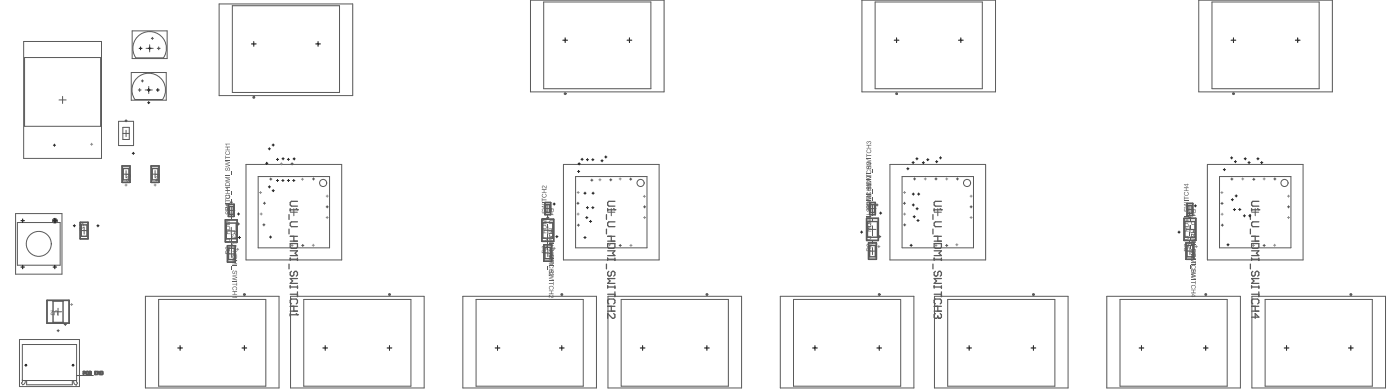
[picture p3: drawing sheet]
<svg xmlns="http://www.w3.org/2000/svg" width="653mm" height="182mm" viewBox="0 0 653 182" stroke-linecap="round" stroke-linejoin="round" font-family="sans-serif">
<g fill="none" stroke="#5a5a5a" stroke-width=".47">
<path d="M11 19h36v55h-36zM62 14h16v13h-16zM102 2h62v43h-62zM108 3h50v40h-50zM247 0h63v43h-63zM253 1h50v40h-50zM402 0h62v43h-62zM408 1h50v40h-50zM559 0h62v43h-62zM565 1h50v40h-50zM11 27h36v32h-36zM61 34h16v13h-16z"/>
<path d="M63 27h13M68 23h3M70 21v3M28 47h3M29 45v3M55 57h7v11h-7zM57 59h3v6h-3zM63 46h13M68 42h3M69 40v4M57 62h3M59 61v3"/>
<path d="M59 79v4M72 79v4M115 77h44v44h-44zM263 77h44v44h-44zM415 77h44v44h-44zM563 77h44v44h-44zM7 99h22v29h-22zM57 81h3M71 81h3M106 98h3M108 96v4M120 82h34v33h-34z"/>
<path d="M135 99h4M137 97v4M254 97h3M255 96v3M268 82h34v33h-34zM283 99h4M285 97v4M405 97h3M407 96v3M421 82h33v33h-33zM436 99h3M437 97v4"/>
<path d="M553 98h3M555 96v3M569 82h33v33h-33zM583 99h4M585 97v4M8 104h20v20h-20zM38 107h3M39 106v3M106 108h3M106 118h4M108 106v3M108 117v3"/>
<path d="M254 107h3M254 118h3M255 106v3M255 116v4M405 117h3M405 107h3M407 105v4M407 115v4M553 117h3M553 107h3M555 105v4M555 115v4"/>
<path d="M68 138h62v43h-62zM74 139h50v41h-50zM135 138h63v43h-63zM142 139h50v41h-50zM216 138h62v43h-62zM222 139h50v41h-50zM283 138h63v43h-63zM290 139h50v41h-50zM364 138h62v43h-62zM370 139h50v41h-50zM436 138h62v43h-62zM442 139h50v41h-50z"/>
<path d="M516 138h62v43h-62zM522 139h50v41h-50zM584 138h62v43h-62zM590 139h50v41h-50zM9 158h28v22h-28zM25 145h4M27 144v3M10 178l1 1M10 160h26v17h-26zM12 177v2h22v-2M36 175h8M36 178v1"/>
</g>
<g fill="none" stroke="#5a5a5a" stroke-width=".67">
<path d="M57 77h4v8h-4zM57 78h3v6h-3zM70 77h4v8h-4zM71 78h3v6h-3zM106 95h3v6h-3zM107 96h2v4h-2zM254 94h3v6h-3zM254 95h2v4h-2zM405 94h3v6h-3zM406 95h2v4h-2zM553 95h3v5h-3zM554 96h2v3h-2z"/>
<path d="M37 104h4v7h-4zM38 105h3v5h-3zM105 102h6v11h-6zM105 104h5v7h-5zM106 114h4v8h-4zM107 116h2v5h-2zM253 102h5v10h-5zM253 104h5v7h-5zM254 114h3v8h-3zM254 115h3v6h-3zM404 102h5v10h-5zM404 103h5v8h-5z"/>
<path d="M405 113h4v8h-4zM405 114h3v6h-3zM552 102h5v10h-5zM552 103h5v8h-5zM553 113h4v8h-4zM553 114h3v6h-3zM22 140h10v11h-10zM25 140h4v10h-4z"/>
</g>
<path d="M39 174h1v-1h-1v1M41 173h-1v1h1M42 173v1" fill="none" stroke="#5a5a5a" stroke-width=".85"/>
<circle cx="42" cy="174" r=".4" fill="#5a5a5a"/>
<path d="M42 173v1M44 174h1M45 173h-1v1h1M47 173v1l-1-1v1M47 173h1v1h-1z" fill="none" stroke="#5a5a5a" stroke-width=".85"/>
<g fill="none" stroke="#5a5a5a" stroke-width=".67">
<path d="M57 77h4v8h-4zM70 77h4v8h-4zM106 95h3v6h-3zM254 94h3v6h-3zM405 94h3v6h-3zM553 95h3v5h-3zM37 104h4v7h-4zM105 102h6v11h-6zM106 114h4v8h-4zM253 102h5v10h-5zM254 114h3v8h-3zM404 102h5v10h-5z"/>
<path d="M405 113h4v8h-4zM552 102h5v10h-5zM553 113h4v8h-4zM22 140h10v11h-10z"/>
<circle cx="118" cy="45" r=".3"/>
<circle cx="263" cy="44" r=".3"/>
<circle cx="418" cy="44" r=".3"/>
<circle cx="575" cy="44" r=".3"/>
<circle cx="114" cy="137" r=".3"/>
<circle cx="182" cy="137" r=".3"/>
<circle cx="262" cy="137" r=".3"/>
<circle cx="330" cy="137" r=".3"/>
<circle cx="410" cy="137" r=".3"/>
<circle cx="482" cy="137" r=".3"/>
<circle cx="562" cy="137" r=".3"/>
<circle cx="630" cy="137" r=".3"/>
</g>
<g fill="none" stroke="#5a5a5a" stroke-width=".47">
<path d="M76 27a8 8 0 0 0-6-12 8 8 0 0 0-7 12M76 46a8 8 0 0 0-7-12 8 8 0 0 0-6 12M10 177v1M12 177v1l-1 1M34 177l1 2h1M36 177v1"/>
<circle cx="151" cy="85" r="1.7"/>
<circle cx="299" cy="85" r="1.7"/>
<circle cx="451" cy="85" r="1.7"/>
<circle cx="599" cy="85" r="1.7"/>
<circle cx="18" cy="114" r="6"/>
</g>
<circle cx="26" cy="103" r=".7" fill="none" stroke="#5a5a5a" stroke-width="1.3"/>
<g fill="#5a5a5a">
<path d="M256 110v-1v1h1h1l-1-1 1 1-2 1z"/>
<path d="M255 111l1 2z"/>
<path d="M256 113h2h-2v1h2h-2z"/>
<path d="M255 115l1 1z"/>
<path d="M256 117h2h-1v1h1h-2h1v-1z"/>
<path d="M256 121h2l-2 1 2 1h-2h2l-2-1 2-1z"/>
<path d="M60 81v2l1-2zM59 81h2v2h-1v-1l-1 1 1-1v-1z"/>
<path d="M59 84l1-1 1 1-1 1 1-1-1-1v1l-1 1zM59 84a.5 .5 0 0 0 1 0 .5 .5 0 0 0-1 0z"/>
<path d="M73 81l1 2v-2zM72 81h2v2l-1-1-1 1 1-1z"/>
<path d="M73 83v1h1zM73 83l1 1h-2z"/>
<path d="M257 108l1 1v-1zM256 107h2v2l-1-1-1 1 1-1z"/>
<path d="M256 119v1h2v-1zM256 119h2v1h-2z"/>
</g>
<path d="M256 124h2" fill="none" stroke="#5a5a5a" stroke-width=".47"/>
<g fill="#5a5a5a">
<path d="M255 124l1 2z"/>
<path d="M256 126h1l-1 1 1-1 1 1h-1l1-1h-1v1h-1z"/>
<path d="M256 128h2h-2l2 1-2 1h2h-2l2-1z"/>
</g>
<path d="M256 131h2" fill="none" stroke="#5a5a5a" stroke-width=".47"/>
<g fill="#5a5a5a">
<path d="M256 132h2v-1v2v-1z"/>
<path d="M256 134l2-1v1l-1 1 1-1h-2v1z"/>
<path d="M256 135h2l-1 1v1h1h-2h1v-1z"/>
<path d="M256 137l2 1v-1v1l-1 1-1-1v1z"/>
<path d="M253 115h1l1 1v-2v2l-2-1v1z"/>
<path d="M255 113v1z"/>
<path d="M253 111h2v1h-2h2l-1-1z"/>
<path d="M255 109v2z"/>
<path d="M253 107h2h-1v1l1 1h-2l1-1v-1z"/>
<path d="M253 102h2l-2 1h2l-2 1h2h-2l1-1z"/>
<path d="M253 117v1h1v-1zM253 116l1 1 1-1-1 1 1 1h-2z"/>
<path d="M253 105v1h2l-1-1zM253 105h1l1 2h-2z"/>
</g>
<path d="M253 102h2" fill="none" stroke="#5a5a5a" stroke-width=".47"/>
<g fill="#5a5a5a">
<path d="M255 100v1z"/>
<path d="M253 98v1l1-1 1 1-1 1 1-1-1-1-1 1z"/>
<path d="M253 95h2l-2 1 2 1-2 1 1-1-1-1h1z"/>
</g>
<path d="M253 94h2" fill="none" stroke="#5a5a5a" stroke-width=".47"/>
<g fill="#5a5a5a">
<path d="M253 92v1h2h-2v1z"/>
<path d="M253 91v-1v2h1l1-1-1-1 1 2h-2z"/>
<path d="M253 88h2h-1v2h1h-2h1v-2z"/>
<path d="M253 87v-1l2 1v-1v2l-2-1v1z"/>
<path d="M256 100h2v-1v1z"/>
<path d="M255 101l1 1z"/>
<path d="M256 103h2h-2v1h2h-2z"/>
<path d="M255 105l1 1z"/>
<path d="M256 106h2l-1 1v1h1h-2h1v-1z"/>
<path d="M256 111h2l-2 1 2 1h-2h2l-2-1 2-1z"/>
<path d="M257 98l1 1v-1zM256 97h2v2l-1-1-1 1 1-1z"/>
<path d="M256 109v1h2v-1zM256 109h2v1h-2z"/>
</g>
<path d="M256 113h2" fill="none" stroke="#5a5a5a" stroke-width=".47"/>
<g fill="#5a5a5a">
<path d="M255 114l1 1z"/>
<path d="M256 116h1l-1 1 1-1 1 1h-1l1-1h-1v1h-1z"/>
<path d="M256 118l2-1-2 1 2 1-2 1h2h-2l2-1z"/>
</g>
<path d="M256 121h2" fill="none" stroke="#5a5a5a" stroke-width=".47"/>
<g fill="#5a5a5a">
<path d="M256 122h2v-1v2v-1z"/>
<path d="M256 123h2v1l-1 1 1-1-2-1v2z"/>
<path d="M256 125h2l-1 1v1h1h-2h1v-1z"/>
<path d="M256 127l2 1v-1v1l-1 1-1-1v1z"/>
<path d="M552 114h1l1 1v-1v1l-1-1-1 1z"/>
<path d="M554 112l1 2z"/>
<path d="M552 110h2v1l-2 1 2-1v-1z"/>
<path d="M554 108l1 2z"/>
<path d="M552 106h2h-1v2h1h-2h1v-2z"/>
<path d="M552 101h2l-2 1h2l-2 1h2h-2l2-1z"/>
<path d="M552 116v1h1v-1zM552 115l1 1 1-1-1 1v1h1h-2z"/>
<path d="M552 105h2v-1zM552 104h2v2h-2z"/>
</g>
<path d="M552 101h2" fill="none" stroke="#5a5a5a" stroke-width=".47"/>
<g fill="#5a5a5a">
<path d="M554 99l1 1z"/>
<path d="M552 97h1l-1 1h1v-1h1v1l-1 1 1-1-1-1v1l-1 1z"/>
<path d="M552 94l2 1h-2l2 1-2 1 2-1h-2l2-1z"/>
</g>
<path d="M552 94h2" fill="none" stroke="#5a5a5a" stroke-width=".47"/>
<g fill="#5a5a5a">
<path d="M552 91v1h2h-2v1z"/>
<path d="M552 90l1-1-1 1 1 1 1-1v-1v2h-2z"/>
<path d="M552 87h2l-1 1v1h1h-2h1v-1z"/>
<path d="M404 114h1l1 1v-1v1l-1-1-1 1z"/>
<path d="M406 112l1 2z"/>
<path d="M404 110h2v1l-2 1 2-1v-1z"/>
<path d="M406 108l1 2z"/>
<path d="M404 106h2h-1v2h1h-2h1v-2z"/>
<path d="M404 101h2l-2 1h2l-2 1h2h-2l2-1z"/>
<path d="M552 86l1 1v-1zM552 86h2l-1 1z"/>
<path d="M404 116v1h1v-1zM404 115l1 1 1-1-1 1v1h1h-2z"/>
<path d="M404 105h2v-1zM404 104h2v2h-2z"/>
</g>
<path d="M404 101h2" fill="none" stroke="#5a5a5a" stroke-width=".47"/>
<g fill="#5a5a5a">
<path d="M406 99l1 1z"/>
<path d="M404 97h1l-1 1h1v-1h1v1l-1 1 1-1-1-1v1l-1 1z"/>
<path d="M404 94l2 1h-2l2 1-2 1 2-1h-2l2-1z"/>
</g>
<path d="M404 94h2" fill="none" stroke="#5a5a5a" stroke-width=".47"/>
<g fill="#5a5a5a">
<path d="M404 91v1h2h-2v1z"/>
<path d="M404 90l1-1-1 1 1 1 1-1v-1v2h-2z"/>
<path d="M404 87h2l-1 1v1h1h-2h1v-1z"/>
<path d="M404 86h2v1v-1h-1h-1l1 1z"/>
<path d="M105 115h1l1 1v-1v1l-1-1-1 1z"/>
<path d="M108 113v2z"/>
<path d="M105 111h2v2h-2l2-1z"/>
<path d="M108 109v2z"/>
<path d="M105 107h2l-1 1v1h1h-2h1v-1z"/>
<path d="M105 103h2h-2l2 1-2 1h2h-2l2-1z"/>
<path d="M105 117v1h1v-1zM105 117h1l1-1-1 1 1 1h-2z"/>
<path d="M105 106v1h2v-1zM105 106l2-1v2h-2z"/>
</g>
<path d="M105 102h2" fill="none" stroke="#5a5a5a" stroke-width=".47"/>
<g fill="#5a5a5a">
<path d="M108 100v2z"/>
<path d="M105 99l1-1v2v-1l1-1v2v-1l-1 1h-1z"/>
<path d="M105 95l2 1-2 1 2 1h-2l2-1h-2l2-1z"/>
</g>
<path d="M105 95h2" fill="none" stroke="#5a5a5a" stroke-width=".47"/>
<g fill="#5a5a5a">
<path d="M105 93l2 1h-2z"/>
<path d="M105 91h1l-1 1h2v-1v1h-2z"/>
<path d="M105 89h2h-1v1h1h-2h1v-1z"/>
<path d="M105 87l2 1h-1z"/>
<path d="M555 109h1v1v-1l1 1v-1v1h-1z"/>
<path d="M555 110v2z"/>
<path d="M555 113l2-1-2 1 1 1h1h-1z"/>
<path d="M555 114v2z"/>
<path d="M555 116h2h-1v2h1h-2h1v-2z"/>
<path d="M555 120h2l-1 1 1 1h-2h2h-2l2-1z"/>
<path d="M556 107l1 1v-1zM555 107h2v1h-1l-1 1 1-1z"/>
<path d="M555 119l1 1 1-1zM555 118h2v2h-1z"/>
</g>
<path d="M555 123h2" fill="none" stroke="#5a5a5a" stroke-width=".47"/>
<g fill="#5a5a5a">
<path d="M555 123v2z"/>
<path d="M555 125h1v2l1-2v2v-1l-1 1z"/>
<path d="M555 128l2-1-1 1h1l-1 1 1 1-2-1h2z"/>
</g>
<path d="M555 130h2" fill="none" stroke="#5a5a5a" stroke-width=".47"/>
<g fill="#5a5a5a">
<path d="M555 131h2v2v-1z"/>
<path d="M555 133h2v1v1v-2h-1v2z"/>
<path d="M555 135h2h-1v1l1 1h-2l1-1v-1z"/>
<path d="M404 104l2-1v1v1v-1h-1h-1v1z"/>
<path d="M406 102l1 1z"/>
<path d="M404 100h2v1h-2h2v-1z"/>
<path d="M406 98l1 2z"/>
<path d="M404 96h2h-1v1l1 1h-2l1-1v-1z"/>
<path d="M404 91h2l-2 1h2l-2 1h2h-2l2-1z"/>
<path d="M556 137v1h1zM556 137l1 1h-2h1z"/>
<path d="M404 106v1h1v-1zM404 105l1 1 1-1-1 1v1h1h-2z"/>
<path d="M404 94v1h2v-1zM404 94h2v2h-2z"/>
</g>
<path d="M404 91h2" fill="none" stroke="#5a5a5a" stroke-width=".47"/>
<g fill="#5a5a5a">
<path d="M406 89l1 1z"/>
<path d="M404 87h1l-1 1h1v-1h1v1l-1 1 1-1-1-1v1h-1z"/>
<path d="M404 84l2 1h-2l2 1-2 1 2-1-2-1h2z"/>
</g>
<path d="M404 83h2" fill="none" stroke="#5a5a5a" stroke-width=".47"/>
<g fill="#5a5a5a">
<path d="M404 81v1h2h-2v1z"/>
<path d="M404 80l1-1-1 1 1 1 1-1v-1v2h-2z"/>
<path d="M404 77h2l-1 1v1h1h-2h1v-1z"/>
<path d="M404 76l2-1v1v1v-1h-1h-1l1 1z"/>
<path d="M108 110h1v1v-1l1 1v-1h1l-2 1z"/>
<path d="M108 111v2z"/>
<path d="M108 113h3l-2 1 2 1h-2z"/>
<path d="M108 115v2z"/>
<path d="M108 117h3h-1v1l1 1h-3l1-1v-1z"/>
<path d="M108 121h3l-2 1 2 1h-3h2l-2-1 2-1z"/>
<path d="M110 108v1v-1zM108 108h3l-1 1h-1h-1l1-1z"/>
<path d="M109 119v1h1v-1zM108 119h3l-1 1-1 1z"/>
</g>
<path d="M108 124h3" fill="none" stroke="#5a5a5a" stroke-width=".47"/>
<g fill="#5a5a5a">
<path d="M108 124v2z"/>
<path d="M108 126h1v1l1-1v1v1v-1v-1l-1 2z"/>
<path d="M108 128h3l-2 1h2l-2 1 2 1-3-1 2-1z"/>
</g>
<path d="M108 131h3" fill="none" stroke="#5a5a5a" stroke-width=".47"/>
<g fill="#5a5a5a">
<path d="M108 132h2h1v1h-1z"/>
<path d="M108 134h2v1v-1h-1v1z"/>
<path d="M108 136h3h-1v1h1h-3h1v-1z"/>
<path d="M108 138h2l1 1z"/>
<path d="M105 95h2h-1v1z"/>
<path d="M108 93v2z"/>
<path d="M105 91h2v1l-2 1 2-1v-1z"/>
<path d="M108 89v2z"/>
<path d="M105 87h2h-1v2h1h-2h1v-2z"/>
<path d="M105 82h2l-2 1h2l-2 1 2 1h-2l2-2z"/>
<path d="M105 97v1h1v-1zM105 96l1 1 1-1-1 1v1h1h-2z"/>
<path d="M105 86h2v-1zM105 85h2v2h-2z"/>
</g>
<path d="M105 82h2" fill="none" stroke="#5a5a5a" stroke-width=".47"/>
<g fill="#5a5a5a">
<path d="M108 80v1z"/>
<path d="M105 78h1l-1 1h1v-1h1v1l-1 1 1-1-1-1v1l-1 1z"/>
<path d="M105 75l2 1h-2l2 1-2 1 2-1h-2l2-1z"/>
</g>
<path d="M105 75h2" fill="none" stroke="#5a5a5a" stroke-width=".47"/>
<g fill="#5a5a5a">
<path d="M105 72v1h2h-2v1z"/>
<path d="M105 71l1-1-1 2h1h1v-2v2h-2z"/>
<path d="M105 68h2l-1 1v1h1h-2h1v-1z"/>
<path d="M105 67h2h-1v1z"/>
<path d="M555 100h2v1z"/>
<path d="M555 101v2z"/>
<path d="M555 103h2l-2 1h1l1 1h-1z"/>
<path d="M555 105v2z"/>
<path d="M555 107h2h-1v1l1 1h-2l1-1v-1z"/>
<path d="M555 111h2l-1 1 1 1h-2h2l-2-1 2-1z"/>
<path d="M556 98l1 1v-1zM555 98h2v1h-1l-1 1 1-2z"/>
<path d="M555 109l1 1h1v-1zM555 109h2v1l-1 1z"/>
</g>
<path d="M555 114h2" fill="none" stroke="#5a5a5a" stroke-width=".47"/>
<g fill="#5a5a5a">
<path d="M555 114v2z"/>
<path d="M555 116h1v1l1-1v1v1v-1v-1l-1 1v1z"/>
<path d="M555 118h2l-1 1h1l-1 1 1 1-2-1 2-1z"/>
</g>
<path d="M555 121h2" fill="none" stroke="#5a5a5a" stroke-width=".47"/>
<g fill="#5a5a5a">
<path d="M555 122h2v1z"/>
<path d="M555 124h2v1v-1h-1v1z"/>
<path d="M555 126h2h-1v1h1h-2h1v-1z"/>
<path d="M404 94h2h-2v1z"/>
<path d="M406 92l1 2z"/>
<path d="M404 90h2v1l-2 1 2-1v-1z"/>
<path d="M406 88l1 2z"/>
<path d="M404 86h2l-1 1v1h1h-2h1v-1z"/>
<path d="M404 82h2h-2l2 1h-2l2 1h-2l2-1z"/>
<path d="M556 128v1h1zM556 128l1 1h-2h1z"/>
<path d="M404 96v1h1v-1zM404 96h1l1-1-1 1v1h1h-2z"/>
<path d="M404 85v1h2v-1zM404 84h2v2h-2z"/>
</g>
<path d="M404 81h2" fill="none" stroke="#5a5a5a" stroke-width=".47"/>
<g fill="#5a5a5a">
<path d="M406 79l1 2z"/>
<path d="M404 78l1-1-1 1h1v-1h1v1l-1 1 1-1-1-1v1l-1 1z"/>
<path d="M404 74l2 1-2 1h2l-2 1 2-1h-2l2-1z"/>
</g>
<path d="M404 74h2" fill="none" stroke="#5a5a5a" stroke-width=".47"/>
<g fill="#5a5a5a">
<path d="M404 72l2 1h-2z"/>
<path d="M404 70h1l-1 1h1h1v-2v2h-2z"/>
<path d="M404 67h2l-1 1v1h1h-2h1v-1z"/>
<path d="M404 66h2v1v-1l-1 1-1-1 1 1z"/>
<path d="M37 104v1h1v-1l1 1-1-1v1h-1z"/>
<path d="M25 145h2v2l-1-2-1 2z"/>
<path d="M24 145h1l-1 1v1l1-1v1l-1-1 1-1z"/>
<path d="M37 106v1h1v-1zM37 106h1h1l-1 1h1h-2z"/>
</g>
<path d="M283 97v1M283 98h4M287 94h-3h-1l1 2h3" fill="none" stroke="#5a5a5a" stroke-width=".59"/>
<circle cx="287" cy="98" r=".3" fill="#5a5a5a"/>
<g fill="none" stroke="#5a5a5a" stroke-width=".59">
<path d="M135 97v1M135 98h4M139 94h-3h-1l1 2h3M283 100v2M286 97l1 1M283 107v2M283 113h4v2l-1 1h-2l-1-1zM283 110h4M283 112h4M283 117h4l-1 1 1 1h-4M285 110v2M287 103h-3l-1 1 1 2h3"/>
<path d="M283 123v2M283 120v1M283 133v1M283 121h4M283 134h4M283 137h4M284 126l-1 1 1 2 1-1 1-2 1 1-1 2M287 120v1M287 133v1M287 136v2M287 130h-4l1 1-1 1h4M283 143h4"/>
<path d="M283 145h4M284 142l-1-1 1-2h2l1 1-1 2M285 143v2M286 146l1 1-1 1-3-2v2"/>
</g>
<circle cx="139" cy="98" r=".3" fill="#5a5a5a"/>
<g fill="none" stroke="#5a5a5a" stroke-width=".59">
<path d="M135 100v2M138 97l1 1M135 107v2M135 113h4v2l-1 1h-2l-1-1zM135 110h4M135 112h4M135 117h4l-1 1 1 1h-4M137 110v2M139 103h-3l-1 1 1 2h3M135 123v2M135 120v1M135 133v1"/>
<path d="M135 121h4M135 134h4M135 137h4M136 126l-1 1 1 2 1-1 1-2 1 1-1 2M139 120v1M139 133v1M139 136v2M139 130h-4l1 1-1 1h4M135 146v1M135 143h4M135 145h4M135 147h4"/>
<path d="M136 142l-1-1 1-2h2l1 1-1 2M137 143v2"/>
</g>
<circle cx="139" cy="147" r=".3" fill="#5a5a5a"/>
<path d="M583 97v1M583 98h4M587 94h-3h-1l1 2h3M138 146l1 1" fill="none" stroke="#5a5a5a" stroke-width=".59"/>
<circle cx="587" cy="98" r=".3" fill="#5a5a5a"/>
<g fill="none" stroke="#5a5a5a" stroke-width=".59">
<path d="M435 97v1M435 98h4M439 94h-3h-1l1 2h3M583 100v2M586 97l1 1M583 107v2M583 113h4v2l-1 1h-2l-1-1zM583 110h4M583 112h4M583 117h4l-1 1 1 1h-4M585 110v2M587 103h-3l-1 1 1 2h3"/>
<path d="M583 123v2M583 120v1M583 133v1M583 121h4M583 134h4M583 137h4M584 126l-1 1 1 2 1-1 1-2 1 1-1 2M587 120v1M587 133v1M587 136v2M587 130h-4l2 1-2 1h4M583 148h4l-2-2v2"/>
<path d="M583 143h4M583 145h4M584 142l-1-1 1-2h2l1 1-1 2M585 143v2"/>
</g>
<circle cx="439" cy="98" r=".3" fill="#5a5a5a"/>
<g fill="none" stroke="#5a5a5a" stroke-width=".59">
<path d="M435 100v2M438 97l1 1M435 107v2M435 113h4v2l-1 1h-2l-1-1zM435 110h4M435 112h4M435 117h4l-1 1 1 1h-4M437 110v2M439 103h-3l-1 1 1 2h3M435 123v2M435 120v1M435 133v1"/>
<path d="M435 121h4M435 134h4M435 137h4M436 126l-1 1 1 2 1-1 1-2 1 1-1 2M439 120v1M439 133v1M439 136v2M439 130h-4l2 1-2 1h4M435 143h4M435 145h4M436 142l-1-1 1-2h2l1 1-1 2M437 143v2"/>
<path d="M438 146l1 2h-1"/>
</g>
<circle cx="438" cy="148" r=".3" fill="#5a5a5a"/>
<path d="M436 146l-1 2h1h1M437 148h1M437 147v1" fill="none" stroke="#5a5a5a" stroke-width=".59"/>
<g fill="none" stroke="#000" stroke-width=".47">
<path d="M118 19v3M148 19v3M262 19h3M263 18v2M292 19h3M293 18v2M417 19h2M418 18v2M447 19h2M448 18v2M574 19h2M575 18v2"/>
<path d="M604 19h2M605 18v2M65 23h1M66 22v1M69 23h1M70 22v1M117 20h2M147 20h2M69 42h1M69 48h1M69 41v2M69 47v1"/>
<path d="M73 42h1M74 41v2M25 68h1M25 67v1M62 71h1M62 71v1M124 76h1M124 76v1M125 69h1M126 69v1M127 68h1M127 67v1"/>
<path d="M129 74h1M129 74v1M131 74h1M132 73v1M134 74h1M134 74v1M137 74h1M137 74v1M269 80h1M269 76h1M270 79v1M270 76v1"/>
<path d="M271 74h1M271 74v1M273 74h1M274 74v1M276 74h1M276 74v1M280 75h1M281 74v1M282 73h1M282 73v1M423 79h1M423 78v1"/>
<path d="M425 76h1M426 75v1M427 74h1M427 73v1M430 76h1M430 75v1M432 74h1M433 74v1M436 75h1M437 75v1M438 74h1M438 73v1"/>
<path d="M570 79h1M571 79v1M574 74h1M574 73v1M575 75h1M576 75v1M580 74h1M580 73v1M582 76h1M582 75v1M586 74h1M586 73v1"/>
<path d="M588 76h1M588 75v1M111 100h1M111 99v1M125 87h1M126 87v1M127 89h1M127 88v1M129 84h1M129 84v1M131 84h1M132 84v1"/>
<path d="M134 84h1M134 84v1M136 84h1M137 84v1M258 95h1M258 95v1M272 90h1M273 89v1M273 97h1M274 96v1M276 97h1M276 90h1"/>
<path d="M276 96v1M276 89v1M410 99h1M411 99v1M425 95h1M425 90h1M426 90v1M426 95v1M427 97h1M428 97v1M428 90h1M428 90v1"/>
<path d="M557 96h1M557 95v1M574 93h1M574 93v1M575 98h1M575 97v1M576 91h1M576 91v1M577 98h1M578 97v1M10 103h1M11 102v2"/>
<path d="M25 103h1M26 102v2M34 105h1M35 105v1M45 105h1M46 105v1M111 111h1M112 110v1M126 110h1M126 110v1M259 110h1M260 110v1"/>
<path d="M272 111h1M273 110v1M273 101h1M274 101v1M275 103h1M275 103v1M401 108h1M402 108v1M424 114h1M425 114v1M426 101h1M426 100v1"/>
<path d="M427 103h1M428 102v1M549 108h1M550 108v1M572 114h1M572 114v1M580 101h1M580 100v1M582 101h1M583 100v1M10 124h1M11 124v1"/>
<path d="M25 124h1M26 124v1M12 170h.1M12 170v1M34 170h.1M34 170v1M83 162h2M84 161v2M113 162h2M114 161v2M151 162h2M152 161v2"/>
<path d="M180 162h3M182 161v2M231 162h2M232 161v2M261 162h2M262 161v2M298 162h3M300 161v2M328 162h3M330 161v2M379 162h2M380 161v2"/>
<path d="M409 162h2M410 161v2M451 162h2M452 161v2M481 162h2M482 161v2M531 162h2M532 161v2M561 162h2M562 161v2M599 162h2M600 161v2"/>
<path d="M629 162h2M630 161v2"/>
</g>
<g fill="none" stroke="#464646" stroke-width=".47">
<path d="M71 18h1M71 17v1M66 38h1M66 37v1M73 23h2M74 22v1M58 56h1M59 56v1M64 42h2M65 41v2M136 76h1M136 76v1"/>
<path d="M107 94h1M108 94v1M123 95h1M123 94v1M126 83h1M126 83v1M146 83h1M146 83v1M152 96h1M153 96v1M269 95h1M269 94v1"/>
<path d="M275 84h1M276 83v1M284 84h1M285 83v1M294 83h1M294 83v1M300 96h1M300 96v1M408 95h1M409 95v1M421 95h1M422 94v1"/>
<path d="M426 83h1M426 83v1M436 83h1M436 83v1M446 83h1M446 83v1M452 96h1M453 96v1M569 95h1M570 94v1M574 83h1M574 83v1"/>
<path d="M584 84h1M584 83v1M594 83h1M594 83v1M600 96h1M601 96v1M111 104h1M111 104v1M123 105h1M123 104v1M141 114h1M141 114v1"/>
<path d="M255 101h1M255 101v1M269 105h1M270 104v1M289 114h1M289 114v1M410 110h1M410 110v1M421 105h1M422 104v1M441 114h1M441 114v1"/>
<path d="M554 101h1M555 101v1M569 105h1M570 104v1M589 114h1M589 114v1M27 154h1M27 154v1M30 151h1M30 151v1"/>
</g>
<g fill="none" stroke="#8b8b8b" stroke-width=".47">
<path d="M42 67h1M43 67v1M131 76h1M131 76v1M58 86h1M59 86v1M72 86h1M72 86v1M121 90h1M121 100h1M121 89v1M122 99v1"/>
<path d="M140 83h1M141 83v1M152 91h1M153 91v1M269 100h1M269 90h1M269 99v1M270 89v1M279 84h1M280 83v1M289 83h1M289 83v1"/>
<path d="M300 91h1M300 91v1M421 100h1M421 90h1M422 89v1M422 99v1M431 83h1M431 83v1M441 83h1M441 83v1M452 91h1M453 91v1"/>
<path d="M569 90h1M569 100h1M570 89v1M570 99v1M579 83h1M579 83v1M589 83h1M589 83v1M600 91h1M601 91v1M110 116h1M111 116v1"/>
<path d="M136 114h1M136 114v1M146 114h1M146 114v1M152 101h1M153 101v1M258 116h1M258 115v1M284 114h1M284 114v1M294 114h1M294 114v1"/>
<path d="M300 101h1M300 101v1M409 115h1M410 114v1M436 114h1M436 114v1M446 114h1M446 114v1M452 101h1M453 101v1M557 115h1M558 114v1"/>
<path d="M584 114h1M584 114v1M594 114h1M594 114v1M600 101h1M601 101v1M33 142h1M33 141v1"/>
</g>
</svg>
